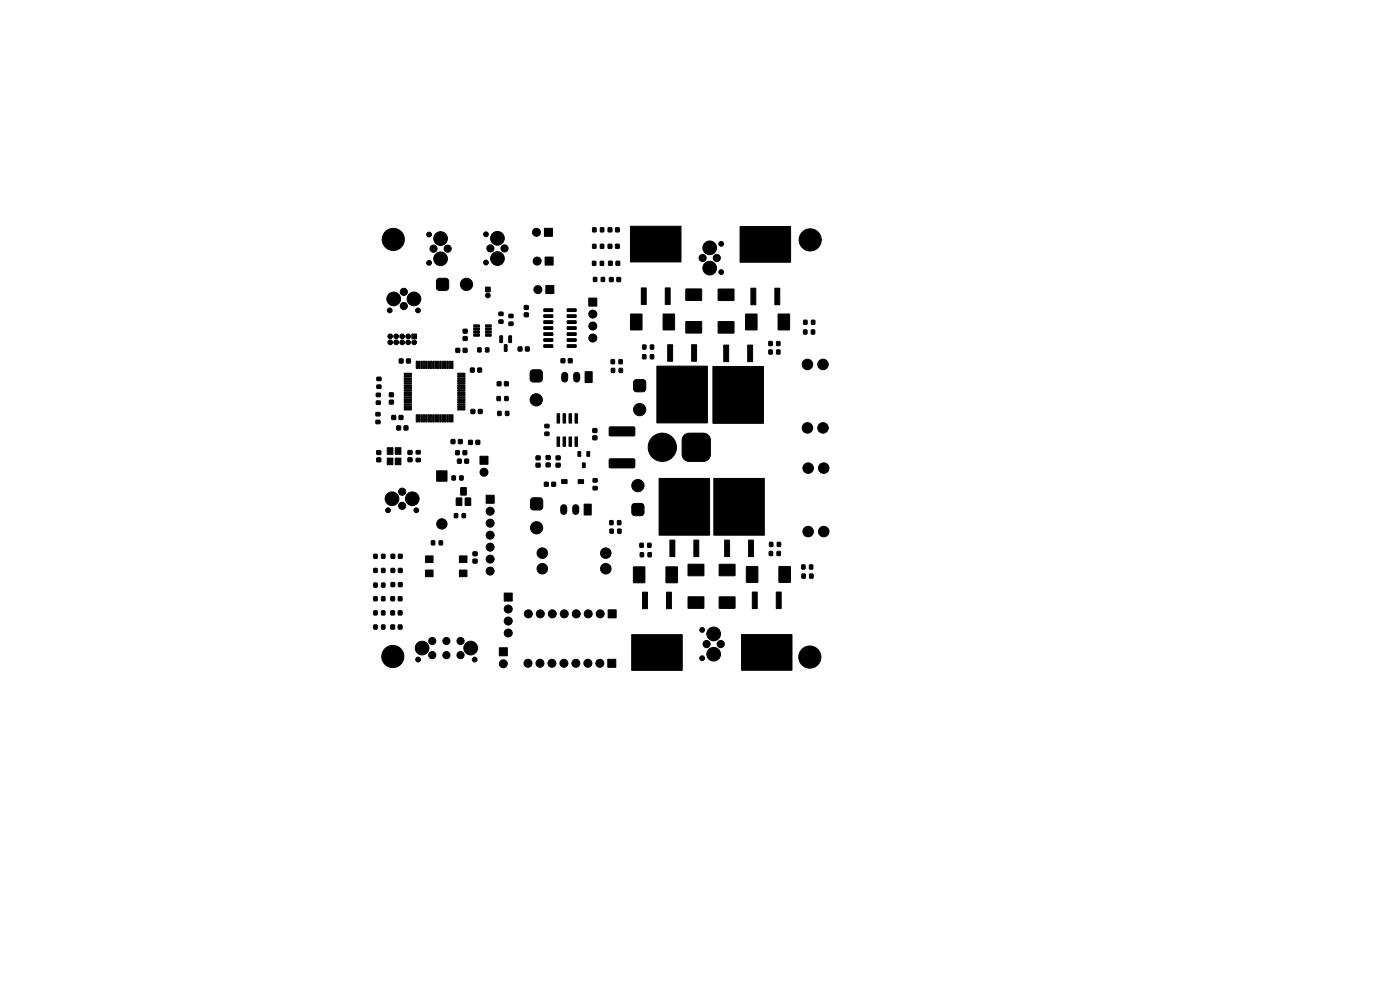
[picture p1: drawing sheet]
<svg xmlns="http://www.w3.org/2000/svg" width="297mm" height="210mm" viewBox="0 0 297 210" stroke-linecap="round" stroke-linejoin="round" font-family="sans-serif">
<g fill="#000" stroke="#000" stroke-width=".21">
<path d="M92.7 59.3l.5-.3 1.7 .2 .3 .5-.1 1.7-.6 .2-1.7-.1-.2-.5zM115.5 48.4h1.7v1.7h-1.7zM115.6 54.5h1.7v1.7h-1.7zM125.7 55.4h.7v.9h-.7zM125.7 51.8h.7v.9h-.7zM125.7 48.3h.7v.9h-.7zM125.9 58.9h.7v.8h-.7zM127.4 55.4h.6v.9h-.6zM127.4 51.8h.7v.9h-.7zM127.4 48.3h.7v.9h-.7zM127.6 58.9h.6v.8h-.6zM129 51.8h.8v.9h-.8z"/>
<path d="M129 48.3h.8v.9h-.8zM129.1 55.4h.8v.9h-.8zM129.3 58.9h.8v.8h-.8zM130.6 51.8h.7v.9h-.7zM130.6 48.3h.8v.9h-.8zM130.7 55.4h.7v.9h-.7zM130.9 58.9h.7v.8h-.7zM133.8 48h10.7v7.6h-10.7zM157 48.1h10.7v7.5h-10.7zM80 80h.8v.7h-.8zM84.7 76.2h.8v.8h-.8zM85.8 79.2h1.4l.1 .2-1.5 .1z"/>
<path d="M85.8 79.7h1.4l.1 .2-1.5 .1zM86.3 76.2h.7v.8h-.7zM87.4 70.9h1v1h-1zM88.3 76.6l.3 .1-.1 1.5-.2-.1zM88.8 76.6l.3 .1-.1 1.5-.2-.1zM89.3 76.6l.3 .1-.1 1.5-.2-.1zM89.8 76.6l.3 .1-.1 1.5-.2-.1zM90.3 76.6l.3 .1-.1 1.5-.2-.1zM90.8 76.6l.3 .1-.1 1.5-.2-.1zM91.3 76.6l.3 .1-.1 1.5-.2-.1zM91.8 76.6l.3 .1-.1 1.5-.2-.1zM92.3 76.6l.3 .1-.1 1.5-.2-.1z"/>
<path d="M92.8 76.6l.3 .1-.1 1.5-.2-.1zM93.3 76.6l.3 .1-.1 1.5-.2-.1zM93.8 76.6l.3 .1-.1 1.5-.2-.1zM94.3 76.6l.3 .1-.1 1.5-.2-.1zM94.8 76.6l.3 .1-.1 1.5-.2-.1zM95.3 76.6l.3 .1-.1 1.5-.2-.1zM95.8 76.6l.3 .1-.1 1.5-.2-.1zM96.7 73.9h.8v.8h-.8zM97.1 79.7h1.5v.2l-1.4 .1zM97.1 79.2h1.5v.2l-1.4 .1zM98.3 73.9h.7v.8h-.7zM98.3 71.4h.8v.8h-.8z"/>
<path d="M98.3 69.9h.8v.7h-.8zM99.8 78.1h.8v.8h-.8zM101.4 78.1h.7v.8h-.7zM101.4 73.8h.6v.8h-.6zM100.5 68.9h1.2v.5h-1.2zM100.5 69.6h1.2v.4h-1.2zM100.5 70.2h1.2v.5h-1.2zM100.5 70.9h1.2v.4h-1.2zM103 73.8h.7v.8h-.7zM103 60.9h1v1h-1zM103 70.9h1.2v.4h-1.2zM103 70.2h1.2v.5h-1.2z"/>
<path d="M103 69.6h1.2v.4h-1.2zM103 68.9h1.2v.5h-1.2zM106.1 71.3h.5l-.1 1.4-.5-.1zM105.9 66.2h.8v.7h-.8zM105.9 67.9h.8v.7h-.8zM107 73.1l.6 .1-.1 1.4-.5-.1zM108 68.3h.8v.7h-.8zM108 66.7h.8v.7h-.8zM108 71.3h.5l-.1 1.4-.5-.1zM109.9 73.6h.8v.8h-.8zM111.2 66.4h.9v.8h-.9zM111.2 64.8h.9v.8h-.9z"/>
<path d="M111.5 73.6h.8v.8h-.8zM112.6 78.7l.5-.3 1.7 .2 .3 .5-.2 1.7-.5 .2-1.7-.1-.2-.5zM115.4 65.5h1.8l.1 .5-1.9 .1zM115.4 66.8h1.8l.1 .5h-1.9zM115.4 68.1l1.8-.1 .1 .5-1.9 .1zM115.4 69.3h1.8l.1 .5-1.9 .1zM115.4 70.6h1.8l.1 .5-1.9 .1zM115.4 71.9h1.8l.1 .4-1.9 .1zM115.4 73.2l1.8-.1 .1 .5-1.9 .1zM115.8 60.6h1.7v1.7h-1.7zM119 76.1h.8v.8h-.8zM120.3 73.2l1.9-.1v.5l-1.8 .1z"/>
<path d="M120.3 71.9h1.9v.4l-1.8 .1zM120.3 70.6h1.9v.5l-1.8 .1zM120.3 69.3h1.9v.5l-1.8 .1zM120.3 68.1l1.9-.1v.5l-1.8 .1zM120.3 66.8h1.9v.5h-1.8zM120.3 65.5h1.9v.5l-1.8 .1zM120.6 76.1h.8v.8h-.8zM124.9 63.2h1.7v1.7h-1.7zM124.1 78.8h1.5v2.3h-1.5zM129.7 78.2h.7v.8h-.7zM129.7 76.3h.6v.8h-.6zM131.4 78.2h.6v.8h-.6z"/>
<path d="M131.3 76.3h.7v.8h-.7zM133.8 66.6h2.4v3.4h-2.4zM136.1 61.1h1v3.5h-1zM136.3 73.2h.7v.8h-.7zM136.3 75.3h.7v.8h-.7zM138 73.2h.7v.8h-.7zM138 75.3h.7v.8h-.7zM141.1 61.1h1.1v3.5h-1.1zM141.6 73.1h1.1v3.5h-1.1zM140.7 66.6h2.4v3.4h-2.4zM145.5 68.2h3.3v2.4h-3.3zM146.7 73.1h1.1v3.5h-1.1z"/>
<path d="M145.5 61.3h3.3v2.4h-3.3zM139.3 77.7h10.8v12h-10.8zM152.4 68.2h3.3v2.4h-3.3zM153.5 73.2h1.1v3.5h-1.1zM152.4 61.3h3.3v2.4h-3.3zM158.2 66.6h2.4v3.4h-2.4zM159.3 61.1h1v3.5h-1zM158.6 73.2h1.1v3.5h-1.1zM151.2 77.8h10.8v12h-10.8zM163.1 74.3h.7v.8h-.7zM163.1 72.5h.7v.8h-.7zM164.4 61.1h1v3.5h-1z"/>
<path d="M164.8 74.3h.7v.8h-.7zM164.8 72.5h.7v.8h-.7zM165.1 66.6h2.4v3.4h-2.4zM170.5 70h.7v.8h-.7zM170.5 68h.7v.8h-.7zM172.1 70h.7v.8h-.7zM172.2 68h.6v.8h-.6zM79.8 87.5h.8v.7h-.8zM79.8 89.2h.8v.7h-.8zM79.8 83.4h.9v.7h-.9zM79.8 85.1h.9v.7h-.9zM79.9 95.6h.9v.8h-.9z"/>
<path d="M79.9 97.2h.9v.7h-.9zM80 81.7h.8v.7h-.8zM82.6 84.9h.8v.8h-.8zM82.6 83.4h.8v.7h-.8zM83.1 88.1h.8v.9h-.8zM82.1 95h1.3v1.4h-1.3zM82.1 97.2h1.3v1.4h-1.3zM84.2 90.4h.8v.8h-.8zM84.7 88.1h.8v.9h-.8zM83.8 97.2h1.3v1.4h-1.3zM83.8 95h1.3v1.4h-1.3zM85.7 90.4h.8v.8h-.8z"/>
<path d="M85.8 80.2h1.4l.1 .2-1.5 .1zM85.8 80.7h1.4l.1 .2-1.5 .1zM85.8 81.2h1.4l.1 .2-1.5 .1zM85.8 81.7h1.4l.1 .2-1.5 .1zM85.8 82.2h1.4l.1 .2-1.5 .1zM85.8 82.7h1.4l.1 .2-1.5 .1zM85.8 83.2h1.4l.1 .2-1.5 .1zM85.8 83.7h1.4l.1 .2-1.5 .1zM85.8 84.2h1.4l.1 .2-1.5 .1zM85.8 84.7h1.4l.1 .2-1.5 .1zM85.8 85.2h1.4l.1 .2-1.5 .1zM85.8 85.7h1.4l.1 .2-1.5 .1z"/>
<path d="M85.8 86.2h1.4l.1 .2-1.5 .1zM85.8 86.7h1.4l.1 .2-1.5 .1zM86.6 97.1h.8v.8h-.8zM86.6 95.6h.8v.8h-.8zM88.3 88h.3l-.1 1.5-.2-.1zM88.8 88h.3l-.1 1.5-.2-.1zM88.3 95.6h.8v.7h-.8zM88.3 97.2h.8v.7h-.8zM89.3 88h.3l-.1 1.5-.2-.1zM89.8 88h.3l-.1 1.5-.2-.1zM90.3 88h.3l-.1 1.5-.2-.1zM90.8 88h.3l-.1 1.5-.2-.1z"/>
<path d="M91.3 88h.3l-.1 1.5-.2-.1zM91.8 88h.3l-.1 1.5-.2-.1zM92.3 88h.3l-.1 1.5-.2-.1zM92.6 99.9h2.2v2.2h-2.2zM92.8 88h.3l-.1 1.5-.2-.1zM93.3 88h.3l-.1 1.5-.2-.1zM93.8 88h.3l-.1 1.5-.2-.1zM94.3 88h.3l-.1 1.5-.2-.1zM94.8 88h.3l-.1 1.5-.2-.1zM95.3 88h.3l-.1 1.5-.2-.1zM95.7 93.3h.8v.8h-.8zM95.8 88h.3l-.1 1.5-.2-.1z"/>
<path d="M96.7 95.6h.7v.8h-.7zM97.1 86.7h1.5v.2l-1.4 .1zM97.1 86.2h1.5v.2l-1.4 .1zM97.1 85.7h1.5v.2l-1.4 .1zM97.1 85.2h1.5v.2l-1.4 .1zM97.1 84.7h1.5v.2l-1.4 .1zM97.1 84.2h1.5v.2l-1.4 .1zM97.1 83.7h1.5v.2l-1.4 .1zM97.1 83.2h1.5v.2l-1.4 .1zM97.1 82.7h1.5v.2l-1.4 .1zM97.1 82.2h1.5v.2l-1.4 .1zM97.1 81.7h1.5v.2l-1.4 .1z"/>
<path d="M97.1 81.2h1.5v.2l-1.4 .1zM97.1 80.7h1.5v.2l-1.4 .1zM97.1 80.2h1.5v.2l-1.4 .1zM97.3 93.3h.7v.8h-.7zM97.1 97.4h.7v.8h-.7zM98.3 95.6h.7v.8h-.7zM99.4 93.4h.8v.8h-.8zM98.6 97.4h.8v.8h-.8zM99.9 86.9h.8v.8h-.8zM101 93.4h.8v.8h-.8zM101.5 86.9h.8v.8h-.8zM101.8 96.8h1.7v1.7h-1.7z"/>
<path d="M105.4 84.1h.7v.9h-.7zM105.5 81h.8v.8h-.8zM105.6 87.3h.7v.8h-.7zM107.1 84.1h.7v.9h-.7zM107 81h.8v.8h-.8zM107.2 87.3h.7v.8h-.7zM113.7 98.3h.9v.8h-.9zM113.7 96.7h.9v.8h-.9zM115.9 98.2h.8v.8h-.8zM115.9 96.7h.8v.8h-.8zM115.6 90h.8v.7h-.8zM115.6 91.7h.8v.7h-.8z"/>
<path d="M118.2 87.8h.5v2h-.5zM118.2 92.7h.5v2h-.5zM118 96.7h.8v.8h-.8zM118 98.3h.8v.8h-.8zM119.4 87.8h.6v2h-.6zM119.4 92.7h.6v2h-.6zM120.7 87.8h.6v2h-.6zM120.7 92.7h.6v2h-.6zM122 87.8h.5v2h-.5zM122 92.7h.5v2h-.5zM122.6 95.8h.6v1h-.6zM123.5 98.2h.7v1h-.7z"/>
<path d="M124.5 95.8h.6v1h-.6zM125.8 92.5h.8v.8h-.8zM125.8 90.9h.8v.8h-.8zM129.3 97.4l5.2-.1 .2 .3v1.5l-.3 .2-5-.1-.2-.2zM129.3 90.6h5.2l.2 .2v1.5l-.3 .2h-5l-.2-.3zM134.7 80.6l1.6-.1 .6 .3 .1 1.7-.3 .5-1.6 .1-.6-.2-.1-1.7zM145.1 92.3l.9-.4h3.2a1.5 1.5 0 0 1 1.5 1.5v3a1.5 1.5 0 0 1-1.5 1.5h-3a1.5 1.5 0 0 1-1.5-1.5v-3.2zM79.3 117.6h.7v.8h-.7zM81 117.6h.6v.8h-.6zM83 117.6h.7v.8h-.7zM84.5 117.6h.8v.8h-.8zM90.3 117.9h1.6v1.4h-1.6z"/>
<path d="M91.5 114.7h.7v.9h-.7zM93.2 114.7h.7v.9h-.7zM95.9 101h.7v.8h-.7zM96.8 105.7h1.1v1.5h-1.1zM96.4 109h.7v.8h-.7zM97.5 117.9h1.6v1.4h-1.6zM97.8 103.5h1.1v1.5h-1.1zM97.5 101h.7v.8h-.7zM98.7 105.7h1.1v1.5h-1.1zM98.1 109h.6v.8h-.6zM100.4 117.1h.8v.8h-.8zM100.4 118.6h.8v.8h-.8z"/>
<path d="M103.1 105.1h1.7v1.7h-1.7zM112.7 105.8l.5-.2 1.7 .1 .2 .5-.1 1.7-.5 .3-1.7-.2-.3-.5zM115.5 102.3h.8v.8h-.8zM117.1 102.3h.7v.8h-.7zM119.1 101.8h1.2v.7h-1.2zM122.6 101.8h1.2v.7h-1.2zM123.9 106.9h1.5v2.3h-1.5zM125.8 103.2h.9v.7h-.9zM125.8 101.6h.9v.6h-.9zM129.4 112.3h.7v.8h-.7zM129.4 110.5h.6v.8h-.6zM131.1 112.3h.6v.8h-.6z"/>
<path d="M131 110.5h.7v.8h-.7zM134.2 107l.5-.2 1.7 .1 .2 .5-.1 1.7-.5 .3-1.7-.1-.3-.6zM135.8 117.3h.7v.8h-.7zM135.8 115.3h.6v.8h-.6zM137.5 117.3h.7v.8h-.7zM137.4 115.3h.7v.8h-.7zM139.8 101.5h10.7v12h-10.7zM142.1 114.6h1.1v3.5h-1.1zM147.2 114.6h1v3.5h-1zM146 119.7h3.3v2.4h-3.3zM151.4 101.5h10.7v12h-10.7zM153.7 114.6h1.1v3.5h-1.1z"/>
<path d="M152.6 119.7h3.3v2.4h-3.3zM158.8 114.6h1.1v3.5h-1.1zM163.3 115.1h.6v.8h-.6zM163.2 117h.7v.8h-.7zM164.9 115.1h.7v.8h-.7zM164.9 117h.6v.8h-.6zM79.3 120.6h.7v.8h-.7zM79.3 126.6h.7v.8h-.7zM79.3 123.7h.7v.8h-.7zM79.3 129.6h.7v.8h-.7zM79.3 132.6h.7v.8h-.7zM81 120.6h.6v.8h-.6z"/>
<path d="M81 126.6h.6v.8h-.6zM81 123.7h.6v.8h-.6zM81 129.6h.6v.8h-.6zM81 132.6h.6v.8h-.6zM82.9 126.6h.8v.8h-.8zM82.9 132.6h.8v.8h-.8zM82.9 129.6h.8v.8h-.8zM83 123.6h.7v.8h-.7zM83 120.6h.7v.8h-.7zM84.5 126.6h.8v.8h-.8zM84.5 132.6h.8v.8h-.8zM84.5 129.6h.8v.8h-.8z"/>
<path d="M84.5 123.6h.8v.8h-.8zM84.5 120.6h.8v.8h-.8zM90.3 120.9h1.6v1.4h-1.6zM97.5 120.9h1.6v1.4h-1.6zM105.9 137.4h1.7v1.7h-1.7zM107 125.8h1.7v1.7h-1.7zM128.9 139.9h1.7v1.7h-1.7zM129 129.4h1.7v1.7h-1.7zM134.4 120.3h2.4v3.3h-2.4zM136.3 125.6h1v3.5h-1zM141.4 125.6h1v3.5h-1zM141.3 120.3h2.4v3.3h-2.4z"/>
<path d="M134 134.6h10.7v7.6h-10.7zM146 126.6h3.3v2.4h-3.3zM152.6 126.6h3.3v2.4h-3.3zM158.4 120.2h2.4v3.3h-2.4zM159.6 125.6h1v3.5h-1zM164.7 125.6h1v3.5h-1zM165.3 120.2h2.4v3.3h-2.4zM157.3 134.6h10.7v7.6h-10.7zM170.1 121.8h.7v.8h-.7zM170.1 119.9h.7v.8h-.7zM171.8 121.8h.7v.8h-.7zM171.7 119.9h.7v.8h-.7z"/>
<circle cx="83.4" cy="50.8" r="2.35"/>
<circle cx="91" cy="55.8" r=".51"/>
<circle cx="91" cy="49.8" r=".51"/>
<circle cx="92" cy="52.8" r=".76"/>
<circle cx="93.5" cy="50.6" r="1.45"/>
<circle cx="93.5" cy="54.9" r="1.45"/>
<circle cx="95" cy="52.8" r=".76"/>
<circle cx="103.1" cy="55.7" r=".51"/>
<circle cx="103.1" cy="49.7" r=".51"/>
<circle cx="104" cy="52.7" r=".76"/>
<circle cx="105.5" cy="54.8" r="1.45"/>
<circle cx="105.5" cy="50.5" r="1.45"/>
<circle cx="107" cy="52.7" r=".76"/>
<circle cx="113.8" cy="49.3" r=".85"/>
<circle cx="114" cy="55.4" r=".85"/>
<circle cx="149.1" cy="54.7" r=".76"/>
<circle cx="150.6" cy="56.9" r="1.45"/>
<circle cx="150.6" cy="52.6" r="1.45"/>
<circle cx="152.1" cy="54.7" r=".76"/>
<circle cx="153" cy="57.7" r=".51"/>
<circle cx="153" cy="51.7" r=".51"/>
<circle cx="171.9" cy="50.9" r="2.35"/>
<circle cx="82.7" cy="65.9" r=".51"/>
<circle cx="82.8" cy="72.6" r=".5"/>
<circle cx="82.8" cy="71.4" r=".5"/>
<circle cx="83.5" cy="63.4" r="1.45"/>
<circle cx="84.1" cy="72.6" r=".5"/>
<circle cx="84.1" cy="71.4" r=".5"/>
<circle cx="85.3" cy="71.4" r=".5"/>
<circle cx="85.3" cy="72.6" r=".5"/>
<circle cx="85.7" cy="61.9" r=".76"/>
<circle cx="85.7" cy="64.9" r=".76"/>
<circle cx="86.6" cy="71.4" r=".5"/>
<circle cx="86.6" cy="72.6" r=".5"/>
<circle cx="87.8" cy="63.4" r="1.45"/>
<circle cx="87.9" cy="72.6" r=".5"/>
<circle cx="88.7" cy="65.9" r=".51"/>
<circle cx="99" cy="60.3" r="1.3"/>
<circle cx="103.5" cy="62.7" r=".5"/>
<circle cx="114.1" cy="61.4" r=".85"/>
<circle cx="125.8" cy="66.6" r=".85"/>
<circle cx="125.8" cy="71.7" r=".85"/>
<circle cx="125.8" cy="69.2" r=".85"/>
<circle cx="171.3" cy="77.3" r="1.12"/>
<circle cx="174.6" cy="77.3" r="1.12"/>
<circle cx="113.8" cy="84.8" r="1.3"/>
<circle cx="135.7" cy="86.9" r="1.3"/>
<circle cx="140.5" cy="94.9" r="3"/>
<circle cx="171.3" cy="90.8" r="1.12"/>
<circle cx="171.4" cy="99.3" r="1.12"/>
<circle cx="174.6" cy="90.8" r="1.12"/>
<circle cx="174.7" cy="99.3" r="1.12"/>
<circle cx="82.3" cy="108.2" r=".51"/>
<circle cx="83.2" cy="105.8" r="1.45"/>
<circle cx="85.3" cy="104.3" r=".76"/>
<circle cx="85.3" cy="107.3" r=".76"/>
<circle cx="87.5" cy="105.8" r="1.45"/>
<circle cx="88.3" cy="108.2" r=".51"/>
<circle cx="93.7" cy="111.1" r="1.1"/>
<circle cx="102.7" cy="100.2" r=".85"/>
<circle cx="104" cy="108.4" r=".85"/>
<circle cx="104" cy="113.5" r=".85"/>
<circle cx="104" cy="116.1" r=".85"/>
<circle cx="104" cy="111" r=".85"/>
<circle cx="104" cy="118.6" r=".85"/>
<circle cx="113.8" cy="112" r="1.3"/>
<circle cx="115.1" cy="117.3" r="1.12"/>
<circle cx="128.5" cy="117.3" r="1.12"/>
<circle cx="135.3" cy="103" r="1.3"/>
<circle cx="171.4" cy="112.8" r="1.12"/>
<circle cx="174.7" cy="112.8" r="1.12"/>
<circle cx="83.3" cy="139.3" r="2.35"/>
<circle cx="88.7" cy="139.9" r=".51"/>
<circle cx="89.6" cy="137.5" r="1.45"/>
<circle cx="91.7" cy="136" r=".76"/>
<circle cx="91.7" cy="139" r=".76"/>
<circle cx="94.7" cy="136" r=".76"/>
<circle cx="94.7" cy="139" r=".76"/>
<circle cx="97.7" cy="136" r=".76"/>
<circle cx="97.7" cy="139" r=".76"/>
<circle cx="99.9" cy="137.5" r="1.45"/>
<circle cx="100.7" cy="139.9" r=".51"/>
<circle cx="104" cy="121.1" r=".85"/>
<circle cx="107.8" cy="134.3" r=".85"/>
<circle cx="107.8" cy="129.2" r=".85"/>
<circle cx="107.8" cy="131.7" r=".85"/>
<circle cx="112.1" cy="130.2" r=".85"/>
<circle cx="114.6" cy="130.2" r=".85"/>
<circle cx="115.1" cy="120.6" r="1.12"/>
<circle cx="117.2" cy="130.2" r=".85"/>
<circle cx="119.7" cy="130.2" r=".85"/>
<circle cx="122.2" cy="130.2" r=".85"/>
<circle cx="124.8" cy="130.2" r=".85"/>
<circle cx="127.3" cy="130.2" r=".85"/>
<circle cx="128.5" cy="120.6" r="1.12"/>
<circle cx="149" cy="133.6" r=".51"/>
<circle cx="149" cy="139.6" r=".51"/>
<circle cx="149.9" cy="136.6" r=".76"/>
<circle cx="151.4" cy="134.5" r="1.45"/>
<circle cx="151.4" cy="138.8" r="1.45"/>
<circle cx="152.9" cy="136.6" r=".76"/>
<circle cx="171.8" cy="139.4" r="2.35"/>
<circle cx="106.8" cy="140.8" r=".85"/>
<circle cx="112" cy="140.7" r=".85"/>
<circle cx="114.5" cy="140.7" r=".85"/>
<circle cx="117.1" cy="140.7" r=".85"/>
<circle cx="119.6" cy="140.7" r=".85"/>
<circle cx="122.2" cy="140.7" r=".85"/>
<circle cx="124.7" cy="140.7" r=".85"/>
<circle cx="127.2" cy="140.7" r=".85"/>
</g>
<path d="M119.8 79.6v.8M122.3 79.6v.8M119.6 107.7v.8M122.1 107.7v.8" fill="none" stroke="#000" stroke-width="1.5"/>
</svg>
